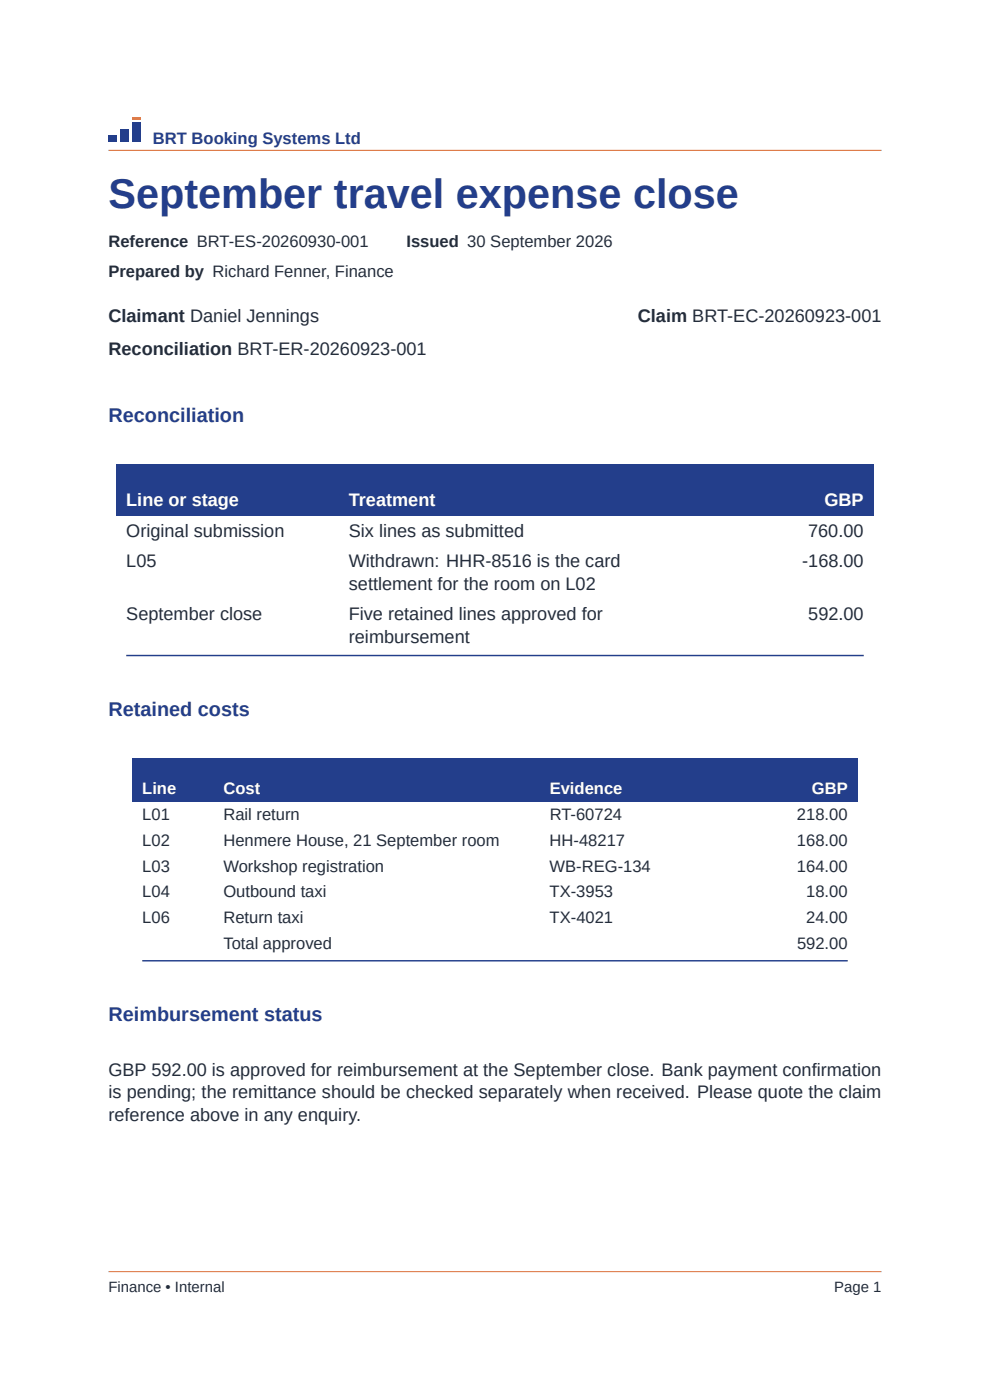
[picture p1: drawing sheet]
<svg xmlns="http://www.w3.org/2000/svg" width="210mm" height="297mm" viewBox="0 0 210 297" stroke-linecap="round" stroke-linejoin="round" font-family="sans-serif">
<defs><g id="words">
<text font-size="8.8" fill="#233e8b" x="23" y="44.1">September travel expense close</text>
<g font-size="4.2" fill="#233e8b">
<text x="23" y="89.4">Reconciliation</text>
<text x="23" y="151.9">Retained costs</text>
<text x="23" y="216.6">Reimbursement status</text>
</g>
<g font-size="3.8" fill="#242d3b">
<text x="23" y="68.4">Claimant Daniel Jennings</text>
<text x="135.3" y="68.4">Claim BRT-EC-20260923-001</text>
<text x="23" y="75.3">Reconciliation BRT-ER-20260923-001</text>
<text x="26.8" y="113.8">Original submission</text>
<text x="74" y="113.8">Six lines as submitted</text>
<text x="171.4" y="113.8">760.00</text>
<text x="26.8" y="120.3">L05</text>
<text x="74" y="120.3">Withdrawn: HHR-8516 is the card</text>
<text x="74" y="125.1">settlement for the room on L02</text>
<text x="170.2" y="120.3">-168.00</text>
<text x="26.8" y="131.5">September close</text>
<text x="74" y="131.5">Five retained lines approved for</text>
<text x="171.4" y="131.5">592.00</text>
<text x="74" y="136.3">reimbursement</text>
<text x="23" y="228.2">GBP 592.00 is approved for reimbursement at the September close. Bank payment confirmation</text>
<text x="23" y="233">is pending; the remittance should be checked separately when received. Please quote the claim</text>
<text x="23" y="237.7">reference above in any enquiry.</text>
</g>
<g font-size="3.8" fill="#fff">
<text x="26.8" y="107.4">Line or stage</text>
<text x="74" y="107.4">Treatment</text>
<text x="174.9" y="107.4">GBP</text>
</g>
<text font-size="3.5" fill="#233e8b" x="32.4" y="30.5">BRT Booking Systems Ltd</text>
<g font-size="3.5" fill="#242d3b">
<text x="23" y="52.4">Reference BRT-ES-20260930-001</text>
<text x="86.2" y="52.4">Issued 30 September 2026</text>
<text x="23" y="58.7">Prepared by Richard Fenner, Finance</text>
<text x="30.2" y="173.9">L01</text>
<text x="47.4" y="173.9">Rail return</text>
<text x="116.6" y="173.9">RT-60724</text>
<text x="169.1" y="173.9">218.00</text>
<text x="30.2" y="179.4">L02</text>
<text x="47.4" y="179.4">Henmere House, 21 September room</text>
<text x="116.6" y="179.4">HH-48217</text>
<text x="169" y="179.4">168.00</text>
<text x="30.2" y="184.9">L03</text>
<text x="47.4" y="184.9">Workshop registration</text>
<text x="116.6" y="184.9">WB-REG-134</text>
<text x="169" y="184.9">164.00</text>
<text x="30.2" y="190.4">L04</text>
<text x="47.4" y="190.4">Outbound taxi</text>
<text x="116.6" y="190.4">TX-3953</text>
<text x="171" y="190.4">18.00</text>
<text x="30.2" y="195.9">L06</text>
<text x="47.4" y="195.9">Return taxi</text>
<text x="116.6" y="195.9">TX-4021</text>
<text x="171" y="195.9">24.00</text>
<text x="47.4" y="201.4">Total approved</text>
<text x="169.1" y="201.4">592.00</text>
</g>
<g font-size="3.5" fill="#fff">
<text x="30.2" y="168.5">Line</text>
<text x="47.4" y="168.5">Cost</text>
<text x="116.6" y="168.5">Evidence</text>
<text x="172.2" y="168.5">GBP</text>
</g>
<g font-size="3.2" fill="#242d3b">
<text x="23" y="274">Finance • Internal</text>
<text x="177" y="274">Page 1</text>
</g>
</g></defs>
<g fill="#233e8b">
<path d="M23 28.7h1.8v1.3h-1.8z"/>
<path d="M25.5 27.3h1.8v2.7h-1.8z"/>
<path d="M28 26h1.8v4h-1.8z"/>
</g>
<path d="M28 24.9h1.8v.6h-1.8z" fill="#db703a"/>
<path d="M23 31.9h164" fill="none" stroke="#db703a" stroke-width=".23"/>
<g fill="#233e8b">
<path d="M24.7 98.4h47.2v10.9h-47.2z"/>
<path d="M71.9 98.4h80.2v10.9h-80.2z"/>
<path d="M152.1 98.4h33.2v10.9h-33.2z"/>
</g>
<path d="M26.8 139.1h156.4" fill="none" stroke="#233e8b" stroke-width=".31"/>
<g fill="#233e8b">
<path d="M28.1 160.8h17.2v9.3h-17.2z"/>
<path d="M45.3 160.8h69.2v9.3h-69.2z"/>
<path d="M114.5 160.8h43.2v9.3h-43.2z"/>
<path d="M157.7 160.8h24.2v9.3h-24.2z"/>
</g>
<path d="M30.2 203.8h149.6" fill="none" stroke="#233e8b" stroke-width=".31"/>
<path d="M23 269.8h164" fill="none" stroke="#db703a" stroke-width=".21"/>
<use href="#words"/>
</svg>
